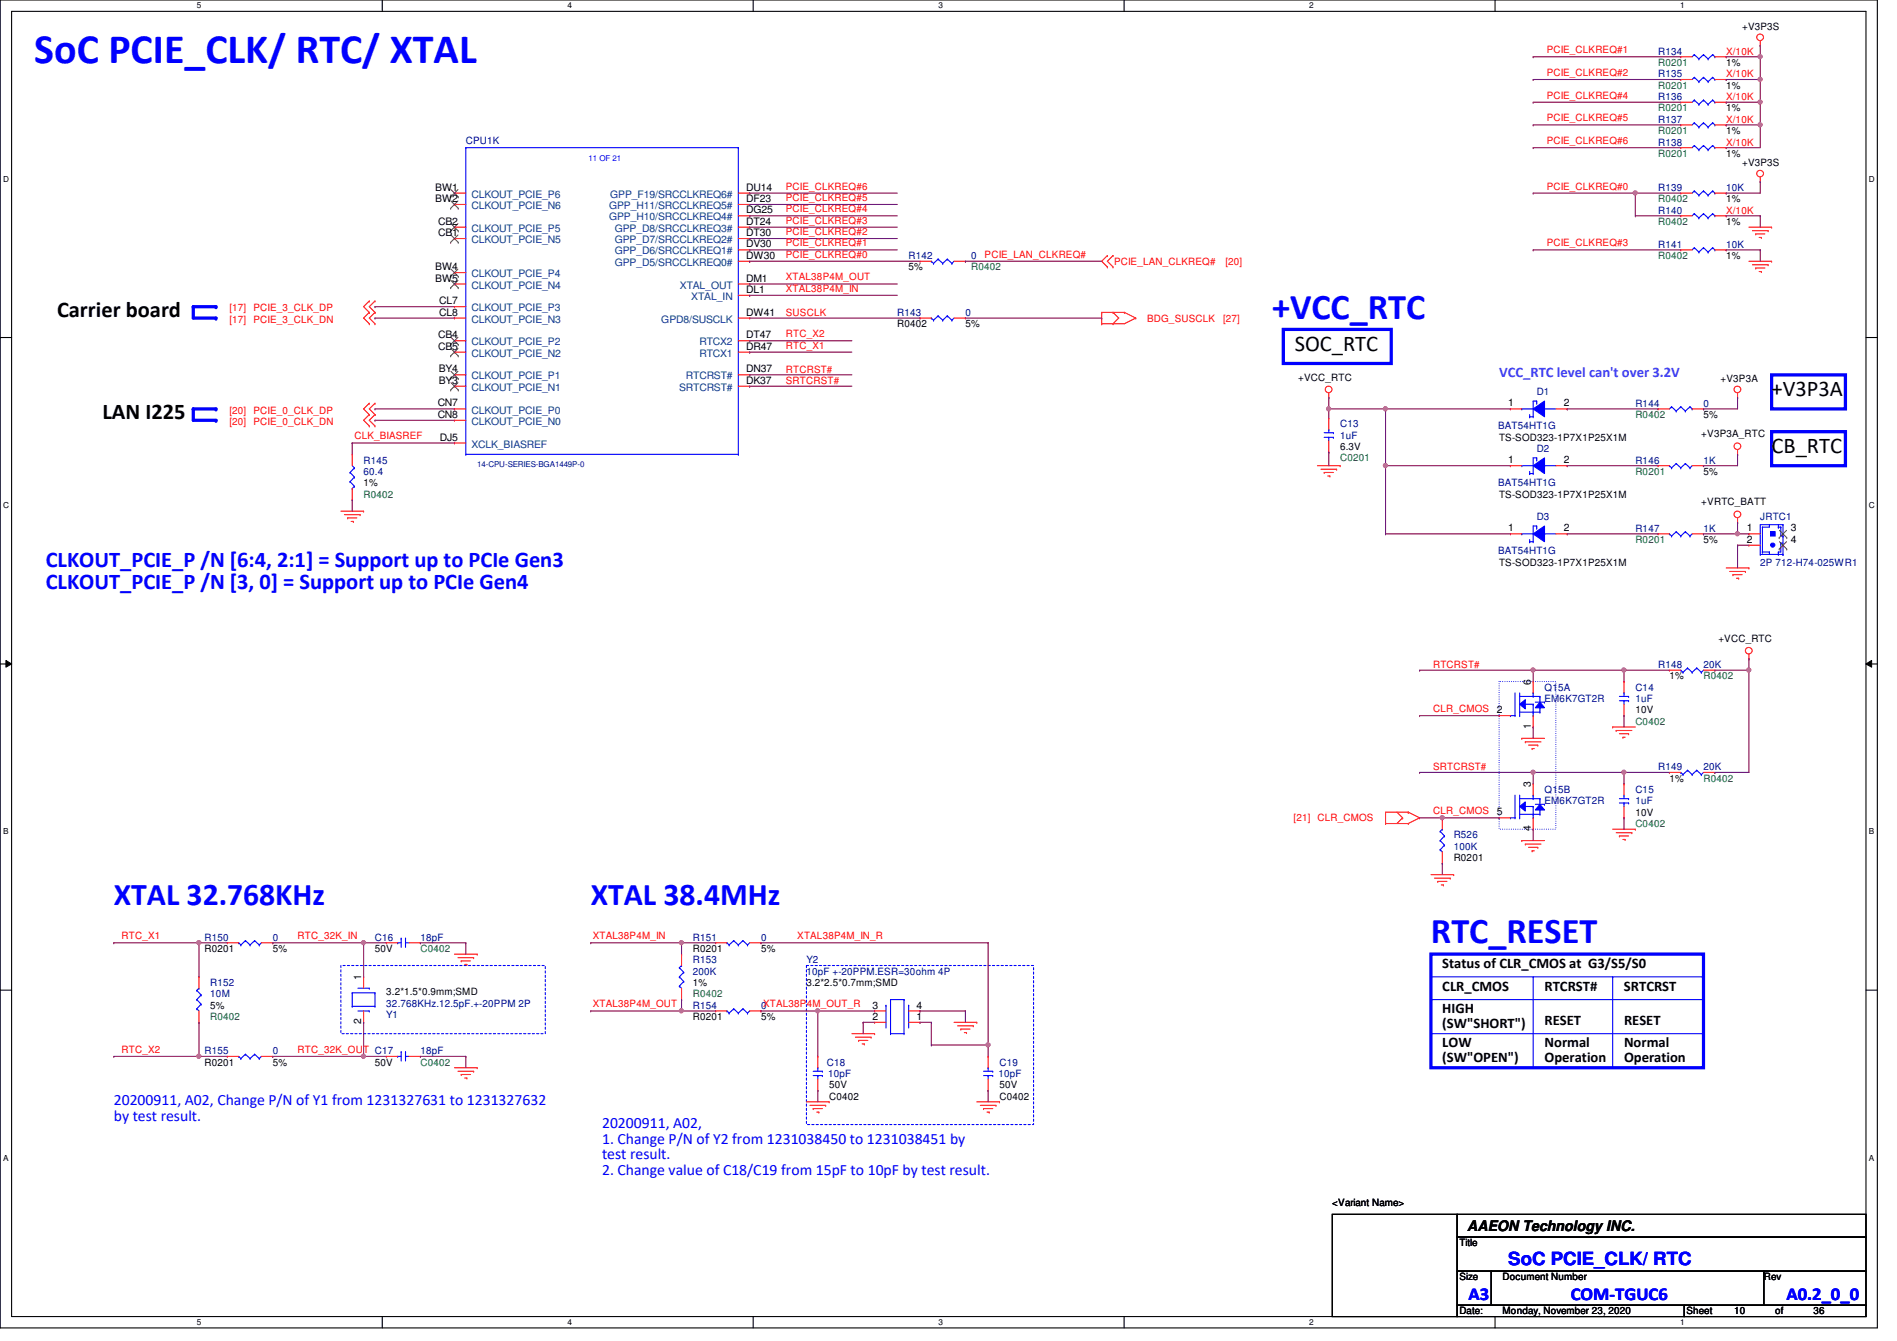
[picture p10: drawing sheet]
<svg xmlns="http://www.w3.org/2000/svg" width="297mm" height="210mm" viewBox="0 0 297 210" stroke-linecap="round" stroke-linejoin="round" font-family="sans-serif">
<defs><g id="words">
<text font-size="6.6" fill="#00f" x="5.4" y="9.8">SoC PCIE_CLK/ RTC/ XTAL</text>
<g font-size="5.7" fill="#00f">
<text x="199.2" y="49.9">+VCC_RTC</text>
<text x="224.1" y="147.7">RTC_RESET</text>
</g>
<g font-size="5" fill="#00f">
<text x="17.8" y="141.6">XTAL 32.768KHz</text>
<text x="92.5" y="141.6">XTAL 38.4MHz</text>
</g>
<g font-size="3.5">
<text x="8.9" y="49.6">Carrier board</text>
<text x="202.7" y="54.9">SOC_RTC</text>
<text x="16" y="65.6">LAN I225</text>
<text x="277.4" y="62">+V3P3A</text>
<text x="277.4" y="70.9">CB_RTC</text>
</g>
<g font-size="3.5" fill="#00f">
<text x="7.2" y="88.7">CLKOUT_PCIE_P /N [6:4, 2:1] = Support up to PCIe Gen3</text>
<text x="7.2" y="92.2">CLKOUT_PCIE_P /N [3, 0] = Support up to PCIe Gen4</text>
</g>
<g font-size="2.8" fill="#00f">
<text x="230" y="203.5">A3</text>
<text x="236.2" y="198">SoC PCIE_CLK/ RTC</text>
<text x="246" y="203.5">COM-TGUC6</text>
<text x="279.7" y="203.5">A0.2_0_0</text>
</g>
<g font-size="2.5" fill="#00f">
<text x="17.8" y="173">20200911, A02, Change P/N of Y1 from 1231327631 to 1231327632</text>
<text x="17.8" y="175.5">by test result.</text>
<text x="94.3" y="176.6">20200911, A02,</text>
<text x="94.3" y="179">1. Change P/N of Y2 from 1231038450 to 1231038451 by</text>
<text x="94.3" y="181.5">test result.</text>
<text x="94.3" y="183.9">2. Change value of C18/C19 from 15pF to 10pF by test result.</text>
</g>
<text font-size="2.3" fill="#8000ff" x="234.7" y="59.1">VCC_RTC level can't over 3.2V</text>
<g font-size="2.3">
<text x="225.8" y="155.1">CLR_CMOS</text>
<text x="225.8" y="151.5">Status of CLR_CMOS at G3/S5/S0</text>
<text x="241.8" y="155.1">RTCRST#</text>
<text x="254.3" y="155.1">SRTCRST</text>
<text x="225.8" y="158.6">HIGH</text>
<text x="225.8" y="160.9">(SW&quot;SHORT&quot;)</text>
<text x="241.8" y="160.4">RESET</text>
<text x="254.3" y="160.4">RESET</text>
<text x="225.8" y="164">LOW</text>
<text x="225.8" y="166.2">(SW&quot;OPEN&quot;)</text>
<text x="241.8" y="164">Normal</text>
<text x="241.8" y="166.2">Operation</text>
<text x="254.3" y="164">Normal</text>
<text x="254.3" y="166.2">Operation</text>
<text x="229.7" y="192.7">AAEON Technology INC.</text>
</g>
<g font-size="1.6">
<text x="272.8" y="4.7">+V3P3S</text>
<text x="270.3" y="10.3">1%</text>
<text x="270.3" y="13.9">1%</text>
<text x="270.3" y="17.4">1%</text>
<text x="270.3" y="21">1%</text>
<text x="68.2" y="29.8">BW1</text>
<text x="116.8" y="29.8">DU14</text>
<text x="270.3" y="24.6">1%</text>
<text x="272.8" y="26">+V3P3S</text>
<text x="68.2" y="31.6">BW2</text>
<text x="68.6" y="35.2">CB2</text>
<text x="116.8" y="35.2">DT24</text>
<text x="116.8" y="31.6">DF23</text>
<text x="116.8" y="33.4">DG25</text>
<text x="270.3" y="35.2">1%</text>
<text x="270.3" y="31.7">1%</text>
<text x="68.6" y="37">CB1</text>
<text x="116.8" y="37">DT30</text>
<text x="116.8" y="40.5">DW30</text>
<text x="116.8" y="38.7">DV30</text>
<text x="270.3" y="40.6">1%</text>
<text x="68.2" y="42.3">BW4</text>
<text x="68.2" y="44.1">BW5</text>
<text x="68.8" y="47.6">CL7</text>
<text x="116.8" y="44.1">DM1</text>
<text x="116.8" y="45.8">DL1</text>
<text x="142.3" y="42.3">5%</text>
<text x="68.6" y="53">CB4</text>
<text x="68.8" y="49.4">CL8</text>
<text x="116.8" y="53">DT47</text>
<text x="116.8" y="49.4">DW41</text>
<text x="140.5" y="51.2">R0402</text>
<text x="151.2" y="51.2">5%</text>
<text x="68.6" y="54.7">CB5</text>
<text x="68.7" y="58.3">BY4</text>
<text x="116.8" y="54.7">DR47</text>
<text x="116.8" y="58.3">DN37</text>
<text x="203.3" y="59.6">+VCC_RTC</text>
<text x="269.4" y="59.8">+V3P3A</text>
<text x="68.5" y="63.6">CN7</text>
<text x="68.5" y="65.4">CN8</text>
<text x="68.7" y="60.1">BY3</text>
<text x="116.8" y="60.1">DK37</text>
<text x="236.2" y="63.6">1</text>
<text x="244.9" y="63.6">2</text>
<text x="266.7" y="65.4">5%</text>
<text x="68.9" y="69">DJ5</text>
<text x="209.8" y="70.4">6.3V</text>
<text x="234.7" y="69">TS-SOD323-1P7X1P25X1M</text>
<text x="266.4" y="68.5">+V3P3A_RTC</text>
<text x="56.9" y="76.1">1%</text>
<text x="234.7" y="77.9">TS-SOD323-1P7X1P25X1M</text>
<text x="236.2" y="72.5">1</text>
<text x="244.9" y="72.5">2</text>
<text x="266.7" y="74.3">5%</text>
<text x="236.2" y="83.2">1</text>
<text x="244.9" y="83.2">2</text>
<text x="266.4" y="79.1">+VRTC_BATT</text>
<text x="273.5" y="83.2">1</text>
<text x="280.4" y="83.2">3</text>
<text x="234.7" y="88.6">TS-SOD323-1P7X1P25X1M</text>
<text x="266.7" y="85">5%</text>
<text x="273.5" y="85">2</text>
<text x="280.4" y="85">4</text>
<text x="269.1" y="100.5">+VCC_RTC</text>
<text x="239.7" y="107.2" transform="rotate(-90 239.7 107.2)">6</text>
<text x="261.4" y="106.3">1%</text>
<text x="234.4" y="111.6">2</text>
<text x="256.1" y="111.7">10V</text>
<text x="239.7" y="114.1" transform="rotate(-90 239.7 114.1)">1</text>
<text x="239.7" y="123.2" transform="rotate(-90 239.7 123.2)">3</text>
<text x="261.4" y="122.3">1%</text>
<text x="234.4" y="127.6">5</text>
<text x="239.7" y="130.1" transform="rotate(-90 239.7 130.1)">4</text>
<text x="256.1" y="127.7">10V</text>
<text x="227.6" y="134.8">R0201</text>
<text x="32" y="149">R0201</text>
<text x="42.7" y="149">5%</text>
<text x="58.7" y="149">50V</text>
<text x="108.5" y="149">R0201</text>
<text x="119.2" y="149">5%</text>
<text x="56.6" y="153.5" transform="rotate(-90 56.6 153.5)">1</text>
<text x="60.5" y="155.8">3.2*1.5*0.9mm;SMD</text>
<text x="108.5" y="154.3">1%</text>
<text x="126.3" y="154.3">3.2*2.5*0.7mm;SMD</text>
<text x="32.9" y="157.9">5%</text>
<text x="56.6" y="160.4" transform="rotate(-90 56.6 160.4)">2</text>
<text x="108.5" y="159.7">R0201</text>
<text x="119.2" y="159.7">5%</text>
<text x="136.6" y="157.9">3</text>
<text x="136.6" y="159.6">2</text>
<text x="143.5" y="159.6">1</text>
<text x="143.5" y="157.9">4</text>
<text x="32" y="166.8">R0201</text>
<text x="42.7" y="166.8">5%</text>
<text x="58.7" y="166.8">50V</text>
<text x="129.8" y="172.1">C0402</text>
<text x="129.8" y="170.3">50V</text>
<text x="156.5" y="172.1">C0402</text>
<text x="156.5" y="170.3">50V</text>
<text x="208.6" y="188.8">&lt;Variant Name&gt;</text>
<text x="228.5" y="195.1">Title</text>
<text x="228.5" y="200.4">Size</text>
<text x="235.3" y="200.4">Document Number</text>
<text x="276.2" y="200.4">Rev</text>
<text x="228.5" y="205.7">Date:</text>
<text x="235.3" y="205.7">Monday, November 23, 2020</text>
<text x="264.1" y="205.7">Sheet</text>
<text x="271.5" y="205.7">10</text>
<text x="278" y="205.7">of</text>
<text x="284" y="205.7">36</text>
</g>
<g font-size="1.6" fill="#f00">
<text x="242.2" y="11.9">PCIE_CLKREQ#2</text>
<text x="242.2" y="8.3">PCIE_CLKREQ#1</text>
<text x="270.3" y="8.6">X/10K</text>
<text x="242.2" y="15.5">PCIE_CLKREQ#4</text>
<text x="270.3" y="12.1">X/10K</text>
<text x="270.3" y="15.7">X/10K</text>
<text x="242.2" y="19">PCIE_CLKREQ#5</text>
<text x="242.2" y="22.6">PCIE_CLKREQ#6</text>
<text x="270.3" y="22.8">X/10K</text>
<text x="270.3" y="19.2">X/10K</text>
<text x="123.1" y="29.7">PCIE_CLKREQ#6</text>
<text x="242.2" y="29.7">PCIE_CLKREQ#0</text>
<text x="123.1" y="35">PCIE_CLKREQ#3</text>
<text x="123.1" y="33.2">PCIE_CLKREQ#4</text>
<text x="123.1" y="31.5">PCIE_CLKREQ#5</text>
<text x="270.3" y="33.4">X/10K</text>
<text x="123.1" y="40.3">PCIE_CLKREQ#0</text>
<text x="123.1" y="36.8">PCIE_CLKREQ#2</text>
<text x="123.1" y="38.6">PCIE_CLKREQ#1</text>
<text x="154.2" y="40.3">PCIE_LAN_CLKREQ#</text>
<text x="174.5" y="41.4">PCIE_LAN_CLKREQ#</text>
<text x="191.9" y="41.4">[20]</text>
<text x="242.2" y="38.6">PCIE_CLKREQ#3</text>
<text x="123.1" y="43.9">XTAL38P4M_OUT</text>
<text x="123.1" y="45.7">XTAL38P4M_IN</text>
<text x="35.9" y="50.5">[17]</text>
<text x="35.9" y="48.7">[17]</text>
<text x="39.7" y="50.5">PCIE_3_CLK_DN</text>
<text x="39.7" y="48.7">PCIE_3_CLK_DP</text>
<text x="123.1" y="49.4">SUSCLK</text>
<text x="123.1" y="52.8">RTC_X2</text>
<text x="179.6" y="50.3">BDG_SUSCLK</text>
<text x="191.5" y="50.3">[27]</text>
<text x="123.1" y="58.3">RTCRST#</text>
<text x="123.1" y="54.6">RTC_X1</text>
<text x="35.9" y="64.7">[20]</text>
<text x="39.7" y="64.7">PCIE_0_CLK_DP</text>
<text x="123.1" y="60.1">SRTCRST#</text>
<text x="35.9" y="66.5">[20]</text>
<text x="39.7" y="66.5">PCIE_0_CLK_DN</text>
<text x="55.5" y="68.8">CLK_BIASREF</text>
<text x="224.4" y="104.6">RTCRST#</text>
<text x="224.4" y="111.5">CLR_CMOS</text>
<text x="224.4" y="120.6">SRTCRST#</text>
<text x="202.6" y="128.6">[21]</text>
<text x="206.3" y="128.6">CLR_CMOS</text>
<text x="224.4" y="127.5">CLR_CMOS</text>
<text x="19" y="147">RTC_X1</text>
<text x="46.6" y="147">RTC_32K_IN</text>
<text x="92.8" y="147">XTAL38P4M_IN</text>
<text x="124.8" y="147">XTAL38P4M_IN_R</text>
<text x="92.8" y="157.7">XTAL38P4M_OUT</text>
<text x="19" y="164.8">RTC_X2</text>
<text x="46.6" y="164.8">RTC_32K_OUT C17</text>
</g>
<g font-size="1.6" fill="#000080">
<text x="259.6" y="8.6">R134</text>
<text x="259.6" y="12.1">R135</text>
<text x="259.6" y="15.7">R136</text>
<text x="72.9" y="22.6">CPU1K</text>
<text x="259.6" y="22.8">R138</text>
<text x="259.6" y="19.2">R137</text>
<text x="259.6" y="29.9">R139</text>
<text x="270.3" y="29.9">10K</text>
<text x="259.6" y="33.4">R140</text>
<text x="142.3" y="40.6">R142</text>
<text x="152.1" y="40.6">0</text>
<text x="259.6" y="38.8">R141</text>
<text x="270.3" y="38.8">10K</text>
<text x="140.5" y="49.4">R143</text>
<text x="151.2" y="49.4">0</text>
<text x="240.6" y="61.9">D1</text>
<text x="256.1" y="63.7">R144</text>
<text x="266.7" y="63.7">0</text>
<text x="209.8" y="66.9">C13</text>
<text x="209.8" y="68.7">1uF</text>
<text x="234.6" y="67.2">BAT54HT1G</text>
<text x="240.6" y="70.8">D2</text>
<text x="56.9" y="72.6">R145</text>
<text x="56.9" y="74.3">60.4</text>
<text x="234.6" y="76.1">BAT54HT1G</text>
<text x="256.1" y="72.6">R146</text>
<text x="266.7" y="72.6">1K</text>
<text x="240.6" y="81.4">D3</text>
<text x="256.1" y="83.2">R147</text>
<text x="266.7" y="83.2">1K</text>
<text x="275.6" y="81.4">JRTC1</text>
<text x="234.6" y="86.8">BAT54HT1G</text>
<text x="275.6" y="88.6">2P 712-H74-025WR1</text>
<text x="259.6" y="104.6">R148</text>
<text x="266.7" y="104.6">20K</text>
<text x="241.8" y="108.1">Q15A</text>
<text x="241.8" y="109.9">EM6K7GT2R</text>
<text x="256.1" y="108.1">C14</text>
<text x="256.1" y="109.9">1uF</text>
<text x="241.8" y="124.1">Q15B</text>
<text x="241.8" y="125.9">EM6K7GT2R</text>
<text x="256.1" y="124.1">C15</text>
<text x="256.1" y="125.9">1uF</text>
<text x="259.6" y="120.6">R149</text>
<text x="266.7" y="120.6">20K</text>
<text x="227.6" y="131.2">R526</text>
<text x="227.6" y="133">100K</text>
<text x="32" y="147.2">R150</text>
<text x="42.7" y="147.2">0</text>
<text x="58.7" y="147.2">C16</text>
<text x="65.8" y="147.2">18pF</text>
<text x="108.5" y="147.2">R151</text>
<text x="119.2" y="147.2">0</text>
<text x="32.9" y="154.3">R152</text>
<text x="108.5" y="150.8">R153</text>
<text x="108.5" y="152.6">200K</text>
<text x="126.3" y="150.8">Y2</text>
<text x="126.3" y="152.6">10pF +-20PPM.ESR=30ohm 4P</text>
<text x="32.9" y="156.1">10M</text>
<text x="60.5" y="159.3">Y1</text>
<text x="60.5" y="157.6">32.768KHz.12.5pF.+-20PPM 2P</text>
<text x="108.5" y="157.9">R154</text>
<text x="119.2" y="157.9">0XTAL38P4M_OUT_R</text>
<text x="32" y="165">R155</text>
<text x="42.7" y="165">0</text>
<text x="65.8" y="165">18pF</text>
<text x="129.5" y="166.8">C18</text>
<text x="156.5" y="166.8">C19</text>
<text x="129.7" y="168.6">10pF</text>
<text x="156.3" y="168.6">10pF</text>
</g>
<g font-size="1.6" fill="#008000">
<text x="259.6" y="10.3">R0201</text>
<text x="259.6" y="13.9">R0201</text>
<text x="259.6" y="17.4">R0201</text>
<text x="259.6" y="21">R0201</text>
<text x="259.6" y="24.6">R0201</text>
<text x="259.6" y="35.2">R0402</text>
<text x="259.6" y="31.7">R0402</text>
<text x="259.6" y="40.6">R0402</text>
<text x="152.1" y="42.3">R0402</text>
<text x="256.1" y="65.4">R0402</text>
<text x="56.9" y="77.9">R0402</text>
<text x="209.8" y="72.2">C0201</text>
<text x="256.1" y="74.3">R0201</text>
<text x="256.1" y="85">R0201</text>
<text x="266.7" y="106.3">R0402</text>
<text x="256.1" y="113.5">C0402</text>
<text x="266.7" y="122.3">R0402</text>
<text x="256.1" y="129.5">C0402</text>
<text x="65.8" y="149">C0402</text>
<text x="32.9" y="159.7">R0402</text>
<text x="108.5" y="156.1">R0402</text>
<text x="65.8" y="166.8">C0402</text>
</g>
<g font-size="1.6" fill="#004080">
<text x="73.8" y="30.9">CLKOUT_PCIE_P6</text>
<text x="73.8" y="32.7">CLKOUT_PCIE_N6</text>
<text x="95.4" y="32.7">GPP_H11/SRCCLKREQ5#</text>
<text x="95.4" y="34.5">GPP_H10/SRCCLKREQ4#</text>
<text x="95.5" y="30.9">GPP_F19/SRCCLKREQ6#</text>
<text x="73.8" y="36.3">CLKOUT_PCIE_P5</text>
<text x="73.8" y="38.1">CLKOUT_PCIE_N5</text>
<text x="96.3" y="38.1">GPP_D7/SRCCLKREQ2#</text>
<text x="96.3" y="36.3">GPP_D8/SRCCLKREQ3#</text>
<text x="96.3" y="41.6">GPP_D5/SRCCLKREQ0#</text>
<text x="96.3" y="39.8">GPP_D6/SRCCLKREQ1#</text>
<text x="73.8" y="43.4">CLKOUT_PCIE_P4</text>
<text x="73.8" y="45.2">CLKOUT_PCIE_N4</text>
<text x="106.5" y="45.2">XTAL_OUT</text>
<text x="108.2" y="46.9">XTAL_IN</text>
<text x="73.8" y="48.7">CLKOUT_PCIE_P3</text>
<text x="73.8" y="50.5">CLKOUT_PCIE_N3</text>
<text x="103.5" y="50.5">GPD8/SUSCLK</text>
<text x="73.8" y="59.4">CLKOUT_PCIE_P1</text>
<text x="73.8" y="54.1">CLKOUT_PCIE_P2</text>
<text x="73.8" y="55.8">CLKOUT_PCIE_N2</text>
<text x="107.4" y="59.4">RTCRST#</text>
<text x="109.5" y="54.1">RTCX2</text>
<text x="109.5" y="55.8">RTCX1</text>
<text x="73.8" y="64.7">CLKOUT_PCIE_P0</text>
<text x="73.8" y="61.2">CLKOUT_PCIE_N1</text>
<text x="106.3" y="61.2">SRTCRST#</text>
<text x="73.8" y="70.1">XCLK_BIASREF</text>
<text x="73.8" y="66.5">CLKOUT_PCIE_N0</text>
</g>
<g font-size="1.3">
<text x="30.8" y="1.3">5</text>
<text x="88.9" y="1.3">4</text>
<text x="146.9" y="1.3">3</text>
<text x="205" y="1.3">2</text>
<text x="263.1" y="1.3">1</text>
<text x=".5" y="28.4">D</text>
<text x="292.6" y="28.4">D</text>
<text x=".5" y="79.5">C</text>
<text x="292.6" y="79.5">C</text>
<text x=".5" y="130.6">B</text>
<text x="292.6" y="130.6">B</text>
<text x=".5" y="181.7">A</text>
<text x="292.6" y="181.7">A</text>
<text x="30.8" y="207.4">5</text>
<text x="88.9" y="207.4">4</text>
<text x="146.9" y="207.4">3</text>
<text x="205" y="207.4">2</text>
<text x="263.1" y="207.4">1</text>
</g>
<text font-size="1.3" fill="#00f" x="92.2" y="25.1">11 OF 21</text>
<text font-size="1.3" fill="#000080" x="74.7" y="73.2">14-CPU-SERIES-BGA1449P-0</text>
</g></defs>
<path d="M0 0h294v207.9h-294zM1.8 1.8h290.4v204.3h-290.4z" fill="none" stroke="#000" stroke-width=".17"/>
<g fill="#fff">
<path d="M30.8 .2h.7v1.4h-.7z"/>
<path d="M30.8 206.2h.7v1.4h-.7z"/>
</g>
<path d="M59.9 0v1.8M59.9 206.1v1.8" fill="none" stroke="#000" stroke-width=".17"/>
<g fill="#fff">
<path d="M88.9 .2h.6v1.4h-.6z"/>
<path d="M88.9 206.2h.6v1.4h-.6z"/>
</g>
<path d="M117.9 0v1.8M117.9 206.1v1.8" fill="none" stroke="#000" stroke-width=".17"/>
<g fill="#fff">
<path d="M146.9 .2h.7v1.4h-.7z"/>
<path d="M146.9 206.2h.7v1.4h-.7z"/>
</g>
<path d="M176 0v1.8M176 206.1v1.8" fill="none" stroke="#000" stroke-width=".17"/>
<g fill="#fff">
<path d="M205 .2h.7v1.4h-.7z"/>
<path d="M205 206.2h.7v1.4h-.7z"/>
</g>
<path d="M234.1 0v1.8M234.1 206.1v1.8" fill="none" stroke="#000" stroke-width=".17"/>
<g fill="#fff">
<path d="M263.1 .2h.7v1.4h-.7z"/>
<path d="M263.1 206.2h.7v1.4h-.7z"/>
<path d="M.5 27.3h.9v1.4h-.9z"/>
<path d="M292.6 27.3h.9v1.4h-.9z"/>
<path d="M.5 78.4h.9v1.4h-.9z"/>
<path d="M292.6 78.4h.9v1.4h-.9z"/>
</g>
<path d="M0 52.8h1.8M292.2 52.8h1.8" fill="none" stroke="#000" stroke-width=".17"/>
<g fill="#fff">
<path d="M.5 129.5h.8v1.4h-.8z"/>
<path d="M292.6 129.5h.9v1.4h-.9z"/>
</g>
<path d="M0 103.9h1.8M292.2 103.9h1.8" fill="none" stroke="#000" stroke-width=".17"/>
<path d="M.9 103.4l.9 .5-.9 .5zM292.2 103.9l.9-.5v1z" fill="#000"/>
<path d="M.9 103.4l.9 .5-.9 .5zM292.2 103.9l.9-.5v1z" fill="none" stroke="#000" stroke-width=".16"/>
<g fill="#fff">
<path d="M.5 180.5h.8v1.4h-.8z"/>
<path d="M292.6 180.5h.9v1.4h-.9z"/>
</g>
<path d="M0 155h1.8M292.2 155h1.8" fill="none" stroke="#000" stroke-width=".17"/>
<path d="M201 51.6h16.8v5.3h-16.8zM30.3 64h3.5M277.4 67.6h11.6v5.3h-11.6z" fill="none" stroke="#00f" stroke-width=".51"/>
<circle cx="33.8" cy="64" r=".25" fill="#00f"/>
<path d="M30.3 64v1.8" fill="none" stroke="#00f" stroke-width=".51"/>
<circle cx="30.3" cy="64" r=".25" fill="#00f"/>
<path d="M30.3 65.8h3.5" fill="none" stroke="#00f" stroke-width=".51"/>
<circle cx="33.8" cy="65.8" r=".25" fill="#00f"/>
<path d="M30.3 48h3.5M277.4 58.7h11.6v5.3h-11.6z" fill="none" stroke="#00f" stroke-width=".51"/>
<circle cx="33.8" cy="48" r=".25" fill="#00f"/>
<path d="M30.3 49.8h3.5" fill="none" stroke="#00f" stroke-width=".51"/>
<circle cx="33.8" cy="49.8" r=".25" fill="#00f"/>
<path d="M30.3 48v1.8" fill="none" stroke="#00f" stroke-width=".51"/>
<circle cx="30.3" cy="48" r=".25" fill="#00f"/>
<path d="M234.7 106.7h8.9v23.1h-8.9z" fill="none" stroke="#00f" stroke-width=".17" stroke-dasharray="0 .3"/>
<path d="M224.1 149.4h42.6v17.7h-42.6z" fill="none" stroke="#00f" stroke-width=".51"/>
<g fill="none" stroke="#00f" stroke-width=".17">
<path d="M238.3 83.6h.1M238.3 83.6h1.8M239.5 84.8h.1M239.5 84.8h.6M240.1 84.8h.1M240.6 82.3h.1M240.6 82.3h-.5v2.5M241.8 83.6h.1M241.8 83.6h1.8M224.1 156.5h42.6M224.1 152.9h42.6M240.1 152.9h.1"/>
<path d="M240.1 152.9v14.2M252.5 152.9h.1M252.5 152.9v14.2M266.7 156.5h.1M266.7 152.9h.1M224.1 161.8h42.6M266.7 161.8h.1"/>
</g>
<path d="M53.4 151.1h32v10.7h-32zM126.3 151.1h35.5v24.9h-35.5z" fill="none" stroke="#00f" stroke-width=".17" stroke-dasharray=".3 .3"/>
<g fill="none" stroke="#f00" stroke-width=".17">
<path d="M275.6 7.1h.1M275.6 6.4v.7M273.9 35.6h3.5M274.4 36.1h2.5M274.9 36.6h.1M274.9 36.6h1.4M275.5 37.2h.3M275.6 28.4h.1M275.6 27.7v.7M275.8 37.2h.1M276.9 36.1h.1M277.4 35.6h.1"/>
<path d="M57.8 48.9h.1M57.8 50.7h.1M57.8 47.1h.1M57.8 48.9l-.9 .9 .9 .9M57.8 47.1l-.9 .9 .9 .9M58.7 48.9h.1M58.7 50.7h.1M58.7 47.1h.1M58.7 48.9l-.9 .9 .9 .9M58.7 47.1l-.9 .9 .9 .9M172.5 50.7h.1M172.5 48.9h.1"/>
<path d="M172.5 48.9h3.6M172.5 48.9v1.8M173.4 40h.1M173.4 41.8h.1M173.4 40l-.9 .9 .9 .9M174.3 41.8h.1M174.3 40h.1M174.3 50.7h.1M174.3 48.9h.1M174.3 40l-.9 .9 .9 .9M174.3 48.9l.9 .9-.9 .9M176.1 48.9h.1"/>
<path d="M176.1 48.9l1.7 .9M177.8 49.8h.1M177.8 49.8l-1.7 .9h-3.6M273.9 40.9h3.5M274.4 41.4h2.5M274.9 42h.1M274.9 42h1.4M275.5 42.5h.3M275.8 42.5h.1M276.9 41.4h.1M277.4 40.9h.1M57.8 64.9h.1"/>
<path d="M57.8 66.7h.1M57.8 63.1h.1M57.8 64.9l-.9 .9 .9 .9M57.8 63.1l-.9 .9 .9 .9M58.7 64.9h.1M58.7 66.7h.1M58.7 63.1h.1M58.7 64.9l-.9 .9 .9 .9M58.7 63.1l-.9 .9 .9 .9M206.3 72.9h3.5M206.8 73.4h2.5M207.3 74h.1"/>
<path d="M207.3 74h1.5M207.9 74.5h.3M208.1 62.2h.1M208.1 61.5v.7M208.2 74.5h.1M209.3 73.4h.1M209.8 72.9h.1M272.1 71.1h.1M272.1 62.2h.1M272.1 61.5v.7M272.1 70.4v.7M53.4 80h3.5"/>
<path d="M53.9 80.6h2.5M54.4 81.1h.1M54.4 81.1h1.5M55 81.6h.3M55.3 81.6h.1M56.4 80.6h.1M56.9 80h.1M270.3 88.9h3.6M270.8 89.5h2.5M271.4 90h.1M271.4 90h1.4M271.9 90.5h.3"/>
<path d="M272.1 81.8h.1M272.1 81.1v.7M272.2 90.5h.1M273.3 89.5h.1M273.9 88.9h.1M238.3 115.6h.1M238.3 115.6h3.5M238.8 116.1h.1M238.8 116.1h2.5M239.3 116.6h1.5M239.9 117.2h.1M239.9 117.2h.3"/>
<path d="M240.8 116.6h.1M252.5 113.8h.1M252.5 113.8h3.6M253.1 114.3h.1M253.1 114.3h2.4M253.6 114.9h1.4M254.1 115.4h.1M254.1 115.4h.4M255 114.9h.1M273.9 103.1h.1M273.9 102.4v.7M217 128.9h.1"/>
<path d="M217 128.9h3.5M218.7 127.1l.9 .9M219.6 128h.1M219.6 128l-.9 .9M220.5 127.1h.1M220.5 128.9h.1M220.5 127.1h-3.5v1.8M220.5 127.1l1.8 .9M222.3 128h.1M222.3 128l-1.8 .9M224.1 136.9h3.5M224.6 137.5h2.5"/>
<path d="M225.1 138h.1M225.1 138h1.5M225.7 138.5h.3M226 138.5h.1M227.1 137.5h.1M227.6 136.9h.1M238.3 131.6h.1M238.3 131.6h3.5M238.8 132.1h.1M238.8 132.1h2.5M239.3 132.6h1.5M239.9 133.2h.1"/>
<path d="M239.9 133.2h.3M240.8 132.6h.1M252.5 129.8h3.6M253.1 130.3h2.4M253.6 130.9h.1M253.6 130.9h1.4M254.1 131.4h.4M254.5 131.4h.1M255.5 130.3h.1M256.1 129.8h.1M71.2 149.4h3.5M71.7 149.9h2.5"/>
<path d="M72.2 150.4h.1M72.2 150.4h1.5M72.8 151h.3M73.1 151h.1M74.2 149.9h.1M74.7 149.4h.1M71.2 167.1h3.5M71.7 167.7h2.5M72.2 168.2h.1M72.2 168.2h1.5M72.8 168.7h.3M73.1 168.7h.1"/>
<path d="M74.2 167.7h.1M74.7 167.1h.1M126.3 172.5h3.5M126.8 173h2.5M127.3 173.5h.1M127.3 173.5h1.5M127.9 174.1h.3M128.2 174.1h.1M129.3 173h.1M129.8 172.5h.1M133.4 161.8h3.5M133.9 162.3h2.5"/>
<path d="M134.4 162.9h.1M134.4 162.9h1.5M135 163.4h.3M135.3 163.4h.1M136.4 162.3h.1M136.9 161.8h.1M149.4 160h3.5M149.9 160.6h2.5M150.4 161.1h.1M150.4 161.1h1.5M151 161.6h.3M151.3 161.6h.1"/>
<path d="M152.4 160.6h.1M152.9 160h.1M152.9 172.5h3.6M153.5 173h2.5M154 173.5h.1M154 173.5h1.4M154.6 174.1h.3M154.9 174.1h.1M156 173h.1M156.5 172.5h.1"/>
<circle cx="275.6" cy="5.8" r=".52"/>
<circle cx="275.6" cy="27.2" r=".52"/>
<circle cx="208" cy="61" r=".52"/>
<circle cx="272.1" cy="69.8" r=".52"/>
<circle cx="272.1" cy="61" r=".52"/>
<circle cx="272.1" cy="80.5" r=".52"/>
<circle cx="273.8" cy="101.8" r=".52"/>
</g>
<path d="M208.6 190.1h19.6v16h-19.6zM228.2 190.1h64v3.5h-64zM228.2 193.6h64v5.4h-64zM228.2 199h5.3v5.3h-5.3zM233.5 199h42.7v5.3h-42.7zM276.2 199h16v5.3h-16zM228.2 204.3h35.5v1.8h-35.5zM263.7 204.3h28.5v1.8h-28.5z" fill="none" stroke="#000" stroke-width=".17"/>
<path d="M240.1 83.6l1.7-1.3v2.5z" fill-rule="evenodd" fill="#00f"/>
<g fill="none" stroke="#00f" stroke-width=".17">
<path d="M265.3 22.8h.1M265.3 22.8l-.3 .3M265.3 22.8l.7 .7M266 23.5h.1M266.7 22.8h.1M266.7 22.8l-.7 .7M266.7 22.8l.8 .7M267.5 23.5h.1M268.2 22.8h.1M268.2 22.8l-.7 .7M268.2 22.8l.3 .3M268.5 23.1h.1"/>
<path d="M239.5 84.8h.1M239.5 84.5v.3M240.1 83.6l1.7-1.3v2.5zM240.6 82.7h.1M240.6 82.3v.4M236.5 128h.1M236.5 128h.7M237.2 128h.1M237.2 124.5v3.5M238 128h.1M238 124.5v3.5M55.2 157.5h.1"/>
<path d="M55.2 155.4h.1M55.2 155.4h3.5M55.2 157.5h3.5M55.2 155.4v2.1M56 154.7h1.8M56 158.2h1.8M57.8 154.7h.1M57.8 158.2h.1M58.7 155.4h.1M58.7 157.5h.1M58.7 155.4v2.1M37.4 165.4h.1"/>
<path d="M37.4 165.4l.3 .3M37.7 165.7h.1M38.4 165h.1M38.4 165l-.7 .7M38.4 165l.8 .7M39.2 165.7h.1M39.9 165h.1M39.9 165l.7 .7M39.9 165l-.7 .7M40.6 165.7h.1M40.9 165.4l-.3 .3"/>
</g>
<g fill="none" stroke="#f00" stroke-width=".17">
<path d="M263.2 23.1h.1M263.2 23.1h1.8M268.5 23.1h1.8M270.3 23.1h.1M236.5 83.6h.1M236.5 83.6h1.8M243.6 83.6h1.8M245.4 83.6h.1M56.9 152.9h.1M56.9 152.9v1.8M56.9 158.2v1.8M35.6 165.4h.1"/>
<path d="M35.6 165.4h1.8M40.9 165.4h1.8M42.7 165.4h.1M56.9 160h.1"/>
</g>
<path d="M238 126.2l.8-.7v1.5z" fill-rule="evenodd" fill="#00f"/>
<path d="M238 126.2l.8-.7v1.5zM238 125h2.1M238 127.5h2.1M238.8 126.2h1.3M240.1 125h.1M240.1 127.5h.1M240.1 126.2h.1M240.1 128h.1M240.1 124.5h.1M240.1 124.5v.5M240.1 126.2v1.8" fill="none" stroke="#00f" stroke-width=".17"/>
<path d="M241.1 125.9l.7 .9h-1.4z" fill-rule="evenodd" fill="#00f"/>
<g fill="none" stroke="#00f" stroke-width=".17">
<path d="M265.3 12.1h.1M265.3 8.6h.1M265.3 15.7h.1M265.3 12.1l-.3 .3M265.3 12.1l.7 .7M265.3 8.6l-.3 .3M265.3 8.6l.7 .6M265.3 15.7l-.3 .3M265.3 15.7l.7 .6M266 12.8h.1M266 9.2h.1M266 16.3h.1"/>
<path d="M266.7 12.1h.1M266.7 8.6h.1M266.7 15.7h.1M266.7 12.1l-.7 .7M266.7 12.1l.8 .7M266.7 8.6l-.7 .6M266.7 8.6l.8 .6M266.7 15.7l-.7 .6M266.7 15.7l.8 .6M267.5 12.8h.1M267.5 9.2h.1M267.5 16.3h.1"/>
<path d="M268.2 12.1h.1M268.2 8.6h.1M268.2 15.7h.1M268.2 12.1l-.7 .7M268.2 12.1l.3 .3M268.2 8.6l-.7 .6M268.2 8.6l.3 .3M268.2 15.7l-.7 .6M268.2 15.7l.3 .3M268.5 12.4h.1M268.5 8.9h.1M268.5 16h.1"/>
<path d="M72.9 23.1h.1M72.9 23.1h42.7M72.9 23.1v48M115.6 23.1h.1M115.6 23.1v48M265.3 33.4h.1M265.3 33.4l-.3 .4M265.3 33.4l.7 .7M266 34.1h.1M266.7 33.4h.1M266.7 33.4l-.7 .7M266.7 33.4l.8 .7"/>
<path d="M267.5 34.1h.1M268.2 33.4h.1M268.2 33.4l-.7 .7M268.2 33.4l.3 .4M268.5 33.8h.1M145.8 40.9h.1M145.8 40.9l.4 .3M146.2 41.2h.1M146.9 40.6h.1M146.9 40.6l-.7 .6M146.9 40.6l.7 .6M147.6 41.2h.1"/>
<path d="M148.3 40.6h.1M148.3 40.6l.8 .6M148.3 40.6l-.7 .6M149.1 41.2h.1M149.4 40.9l-.3 .3M54.8 74h.1M54.8 75.4h.1M54.8 75.4l.7 .7M54.8 74l.7 .7M55.2 76.5h.1M55.2 72.9l.3 .3M55.5 76.1h.1"/>
<path d="M55.5 73.2h.1M55.5 74.7h.1M55.5 76.1l-.3 .4M55.5 73.2l-.7 .8M55.5 74.7l-.7 .7M72.9 71.1h.1M72.9 71.1h42.7M115.6 71.1h.1M207.3 67.7h1.5M207.3 68.5h1.5M208.1 67.2h.1M208.1 68.5h.1"/>
<path d="M208.1 67.2v.5M208.1 68.5v.5M208.8 67.7h.1M208.8 68.5h.1M261.7 63.7h.1M261.7 63.7l-.3 .3M261.7 63.7l.8 .6M262.5 64.3h.1M263.2 63.7h.1M263.2 63.7l-.7 .6M263.2 63.7l.7 .6M263.9 64.3h.1"/>
<path d="M264.6 63.7h.1M264.6 63.7l-.7 .6M264.6 63.7l.4 .3M265 64h.1M261.4 83.6h.1M261.4 83.6l.3 .3M261.7 83.9h.1M262.5 83.2h.1M262.5 83.2l-.8 .7M262.5 83.2l.7 .7M263.2 83.9h.1M263.9 83.2h.1"/>
<path d="M263.9 83.2l.7 .7M263.9 83.2l-.7 .7M264.6 83.9h.1M265 83.6l-.4 .3M275.6 86.8h.1M279.2 82.1h.1M279.2 86.8h.1M279.2 82.1h-3.6v4.7M279.2 82.1v4.7M253.6 109h1.4M253.6 109.7h1.4M254.3 108.5h.1"/>
<path d="M254.3 109.7h.1M254.3 108.5v.5M254.3 109.7v.5M255 109h.1M255 109.7h.1M225.5 130.1h.1M225.5 133h.1M225.5 131.6h.1M225.5 130.1l.7 .8M225.5 133l.3 .3M225.5 131.6l.7 .7M225.8 129.8h.1"/>
<path d="M225.8 129.8l-.3 .3M226.2 132.3h.1M226.2 130.9h.1M226.2 132.3l-.7 .7M226.2 130.9l-.7 .7M240.1 127.5h1M240.1 125h1M240.4 125.9h1.4M241.1 125.9l.7 .9h-1.4zM241.1 127.5h.1M241.1 126.8h.1M241.1 125h.1"/>
<path d="M241.1 125.9h.1M241.1 125v.9M241.1 126.8v.7M241.8 125.9h.1M253.6 125h1.4M253.6 125.7h1.4M254.3 124.5h.1M254.3 125.7h.1M254.3 124.5v.5M254.3 125.7v.5M255 125h.1M255 125.7h.1"/>
<path d="M30.8 155h.1M30.8 157.9h.1M30.8 156.5h.1M30.8 155l.7 .7M30.8 157.9l.4 .3M30.8 156.5l.7 .7M31.2 154.7h.1M31.2 154.7l-.4 .3M31.5 157.2h.1M31.5 155.7h.1M31.5 157.2l-.7 .7M31.5 155.7l-.7 .8"/>
<path d="M37.4 147.6h.1M37.4 147.6l.3 .3M37.7 147.9h.1M38.4 147.2h.1M38.4 147.2l-.7 .7M38.4 147.2l.8 .7M39.2 147.9h.1M39.9 147.2h.1M39.9 147.2l.7 .7M39.9 147.2l-.7 .7M40.6 147.9h.1M40.9 147.6l-.3 .3"/>
<path d="M62.3 147.6h.1M62.3 147.6h.5M62.8 146.9h.1M62.8 146.9v1.4M63.5 146.9h.1M63.5 147.6h.1M63.5 147.6h.5M63.5 146.9v1.4M106.4 151.5h.1M106.4 154.3h.1M106.4 152.9h.1M106.4 151.5l.7 .7"/>
<path d="M106.4 154.3l.3 .4M106.4 152.9l.7 .7M106.7 151.1h.1M106.7 151.1l-.3 .4M107.1 153.6h.1M107.1 152.2h.1M107.1 153.6l-.7 .7M107.1 152.2l-.7 .7M113.8 158.2h.1M113.8 158.2l.4 .4M114.2 158.6h.1M114.9 157.9h.1"/>
<path d="M114.9 157.9l-.7 .7M114.9 157.9l.7 .7M115.6 158.6h.1M116.3 157.9h.1M116.3 157.9l.7 .7M116.3 157.9l-.7 .7M117 158.6h.1M117.4 158.2l-.4 .4M62.3 165.4h.1M62.3 165.4h.5M62.8 164.6h.1M62.8 164.6v1.5"/>
<path d="M63.5 164.6h.1M63.5 165.4h.1M63.5 164.6v1.5M63.5 165.4h.5"/>
</g>
<g fill="none" stroke="#f00" stroke-width=".17">
<path d="M263.2 12.4h.1M263.2 8.9h.1M263.2 16h.1M263.2 12.4h1.8M263.2 8.9h1.8M263.2 16h1.8M268.5 12.4h1.8M268.5 8.9h1.8M268.5 16h1.8M270.3 12.4h.1M270.3 8.9h.1M270.3 16h.1"/>
<path d="M71.2 35.6h.1M71.2 30.2h.1M71.2 37.3h.1M71.2 32h.1M71.2 37.3h1.7M71.2 35.6h1.7M71.2 30.2h1.7M71.2 32h1.7M115.6 33.8h1.8M115.6 37.3h1.8M115.6 35.6h1.8M115.6 39.1h1.8"/>
<path d="M115.6 30.2h1.8M115.6 32h1.8M117.4 37.3h.1M117.4 35.6h.1M117.4 39.1h.1M117.4 30.2h.1M117.4 32h.1M117.4 33.8h.1M263.2 33.8h.1M263.2 33.8h1.8M268.5 33.8h1.8M270.3 33.8h.1"/>
<path d="M71.2 58.7h.1M71.2 53.3h.1M71.2 48h.1M71.2 42.7h.1M71.2 55.1h.1M71.2 49.8h.1M71.2 44.4h.1M71.2 44.4h1.7M71.2 53.3h1.7M71.2 55.1h1.7M71.2 58.7h1.7M71.2 48h1.7"/>
<path d="M71.2 42.7h1.7M71.2 49.8h1.7M115.6 40.9h1.8M115.6 44.4h1.8M115.6 46.2h1.8M115.6 53.3h1.8M115.6 55.1h1.8M115.6 58.7h1.8M115.6 49.8h1.8M117.4 44.4h.1M117.4 46.2h.1M117.4 53.3h.1"/>
<path d="M117.4 55.1h.1M117.4 40.9h.1M117.4 58.7h.1M117.4 49.8h.1M144.1 40.9h.1M144.1 40.9h1.7M149.4 40.9h1.8M151.2 40.9h.1M55.2 71.1h.1M55.2 78.2h.1M55.2 71.1v1.8M55.2 76.5v1.7"/>
<path d="M71.2 64h.1M71.2 69.3h.1M71.2 65.8h.1M71.2 60.5h.1M71.2 64h1.7M71.2 60.5h1.7M71.2 69.3h1.7M71.2 65.8h1.7M115.6 60.5h1.8M117.4 60.5h.1M208.1 70.8h.1M208.1 65.4h.1"/>
<path d="M208.1 65.4v1.8M208.1 69v1.8M259.6 64h.1M259.6 64h1.8M265 64h1.7M266.7 64h.1M259.6 83.6h.1M259.6 83.6h1.8M265 83.6h1.7M266.7 83.6h.1M254.3 112h.1M254.3 106.7h.1"/>
<path d="M254.3 106.7v1.8M254.3 110.2v1.8M225.8 135.1h.1M225.8 128h.1M225.8 128v1.8M225.8 133.3v1.8M234.7 128h.1M234.7 128h1.8M240.1 129.8h.1M240.1 122.7h.1M240.1 122.7v1.8M240.1 128v1.8"/>
<path d="M254.3 128h.1M254.3 122.7h.1M254.3 122.7v1.8M254.3 126.2v1.8M31.2 152.9h.1M31.2 152.9v1.8M31.2 158.2v1.8M35.6 147.6h.1M35.6 147.6h1.8M40.9 147.6h1.8M42.7 147.6h.1M60.5 147.6h.1"/>
<path d="M60.5 147.6h1.8M64 147.6h1.8M65.8 147.6h.1M106.7 156.5h.1M106.7 149.4h.1M106.7 149.4v1.7M106.7 154.7v1.8M112.1 158.2h.1M112.1 158.2h1.7M117.4 158.2h1.8M119.2 158.2h.1M31.2 160h.1"/>
<path d="M60.5 165.4h.1M60.5 165.4h1.8M64 165.4h1.8M65.8 165.4h.1"/>
</g>
<g fill="none" stroke="#804000" stroke-width=".16">
<path d="M70.6 36.2h.1M70.6 30.8h.1M70.6 37.9h.1M70.6 32.6h.1M70.6 35l1.2 1.2M70.6 29.7l1.2 1.1M70.6 36.8l1.2 1.1M70.6 31.5l1.2 1.1M71.7 35l-1.1 1.2M71.7 29.7l-1.1 1.1M71.7 36.8l-1.1 1.1M71.7 31.5l-1.1 1.1"/>
<path d="M71.8 36.2h.1M71.8 30.8h.1M71.8 37.9h.1M71.8 32.6h.1M70.6 59.3h.1M70.6 53.9h.1M70.6 43.3h.1M70.6 55.7h.1M70.6 45h.1M70.6 58.1l1.2 1.2M70.6 52.8l1.2 1.1M70.6 42.1l1.2 1.2"/>
<path d="M70.6 59.9l1.2 1.1M70.6 54.6l1.2 1.1M70.6 43.9l1.2 1.1M71.7 58.1l-1.1 1.2M71.7 52.8l-1.1 1.1M71.7 42.1l-1.1 1.2M71.7 59.9l-1.1 1.1M71.7 54.6l-1.1 1.1M71.7 43.9l-1.1 1.1M71.8 59.3h.1M71.8 53.9h.1M71.8 43.3h.1"/>
<path d="M71.8 55.7h.1M71.8 45h.1M70.6 61h.1M71.8 61h.1"/>
</g>
<path d="M277.2 83.2h.8v.7h-.8z" fill-rule="evenodd" fill="#00f"/>
<path d="M277.2 83.2h.8v.7h-.8z" fill="none" stroke="#00f" stroke-width=".17"/>
<circle cx="277.6" cy="85.3" r=".33" fill="#00f"/>
<g fill="none" stroke="#00f" stroke-width=".17">
<path d="M238.3 64h.1M238.3 64h1.8M239.5 65.2h.1M239.5 65.2h.6M240.1 65.2h.1M240.6 62.8h.1M240.6 62.8h-.5v2.4M241.8 64h.1M241.8 64h1.8M275.6 86.8h3.6M276 86.4h.1M276 82.5h.1"/>
<path d="M276 82.5v3.9M276 86.4h1.1M277.1 86.4h.1M277.1 82.1h.1M277.1 82.1v.4h-1.1M277.1 86.4v.4M278.5 82.5h.1M278.5 86.8h.1M278.5 86.4h.1M278.5 82.5h.3M278.5 82.1v.4M278.5 86.4v.4"/>
<path d="M278.8 82.5h.1M278.8 85h.1M278.8 82.5v1.4h.4M278.8 85v1.4h-.3M278.8 85h.4M279.2 83.9h.1M279.2 86.8h.1M263.2 104.9h.1M263.2 104.9l.3 .3M263.5 105.2h.1M264.2 104.6h.1M264.2 104.6l-.7 .6"/>
<path d="M264.2 104.6l.8 .6M265 105.2h.1M265.7 104.6h.1M265.7 104.6l.7 .6M265.7 104.6l-.7 .6M266.4 105.2h.1M266.7 104.9l-.3 .3M263.2 120.9h.1M263.2 120.9l.3 .3M263.5 121.2h.1M264.2 120.6h.1M264.2 120.6l-.7 .6"/>
<path d="M264.2 120.6l.8 .6M265 121.2h.1M265.7 120.6h.1M265.7 120.6l.7 .6M265.7 120.6l-.7 .6M266.4 121.2h.1M266.7 120.9l-.3 .3M138.7 157.4h.1M138.7 157.4v3.5M139.4 156.5h.1M139.4 156.5h2.2M139.4 156.5v5.3"/>
<path d="M141.6 156.5h.1M141.6 156.5v5.3M142.3 157.4h.1M142.3 157.4v3.5M127.3 167.7h1.5M127.3 168.4h1.5M128.1 167.1h.1M128.1 168.4h.1M128.1 167.1v.6M128.1 168.4v.5M128.8 167.7h.1M128.8 168.4h.1"/>
<path d="M139.4 161.8h.1M139.4 161.8h2.2M141.6 161.8h.1M154 167.7h1.4M154 168.4h1.4M154.7 167.1h.1M154.7 168.4h.1M154.7 167.1v.6M154.7 168.4v.5M155.4 167.7h.1M155.4 168.4h.1"/>
<circle cx="277.6" cy="85.3" r=".33"/>
</g>
<g fill="none" stroke="#f00" stroke-width=".17">
<path d="M273.9 83.6h.1M273.9 85.3h.1M273.9 83.6h1.7M273.9 85.3h1.7M279.2 83.6h.1M279.2 85.3h.1M261.4 104.9h.1M261.4 104.9h1.8M266.7 104.9h1.8M268.5 104.9h.1M261.4 120.9h.1M261.4 120.9h1.8"/>
<path d="M266.7 120.9h1.8M268.5 120.9h.1M136.9 158.2h.1M136.9 158.2h1.8M142.3 158.2h1.8M144.1 158.2h.1M128.1 170.7h.1M128.1 165.4h.1M128.1 165.4v1.7M128.1 168.9v1.8M136.9 160h.1M136.9 160h1.8"/>
<path d="M142.3 160h1.8M144.1 160h.1M154.7 170.7h.1M154.7 165.4h.1M154.7 165.4v1.7M154.7 168.9v1.8"/>
</g>
<path d="M278.6 84.2h.1M278.6 85.9h.1M278.6 83l1.2 1.2M278.6 84.8l1.2 1.1M279.7 83l-1.1 1.2M279.7 84.8l-1.1 1.1M279.8 84.2h.1M279.8 85.9h.1" fill="none" stroke="#804000" stroke-width=".16"/>
<path d="M240.1 64l1.7-1.2v2.4z" fill-rule="evenodd" fill="#00f"/>
<g fill="none" stroke="#00f" stroke-width=".17">
<path d="M265.3 19.2h.1M265.3 19.2l-.3 .4M265.3 19.2l.7 .7M266 19.9h.1M266.7 19.2h.1M266.7 19.2l-.7 .7M266.7 19.2l.8 .7M267.5 19.9h.1M268.2 19.2h.1M268.2 19.2l-.7 .7M268.2 19.2l.3 .4M268.5 19.6h.1"/>
<path d="M265.3 38.8h.1M265.3 29.9h.1M265.3 38.8l-.3 .3M265.3 38.8l.7 .7M265.3 29.9l-.3 .3M265.3 29.9l.7 .7M266 39.5h.1M266 30.6h.1M266.7 38.8h.1M266.7 29.9h.1M266.7 38.8l-.7 .7M266.7 38.8l.8 .7"/>
<path d="M266.7 29.9l-.7 .7M266.7 29.9l.8 .7M267.5 39.5h.1M267.5 30.6h.1M268.2 38.8h.1M268.2 29.9h.1M268.2 38.8l-.7 .7M268.2 38.8l.3 .3M268.2 29.9l-.7 .7M268.2 29.9l.3 .3M268.5 39.1h.1M268.5 30.2h.1"/>
<path d="M238.3 72.9h.1M238.3 72.9h1.8M239.5 65.2h.1M239.5 74.1h.1M239.5 64.9v.3M239.5 74.1h.6M240.1 64l1.7-1.2v2.4zM240.1 74.1h.1M240.6 63.1h.1M240.6 71.7h.1M240.6 62.8v.3M240.6 71.7h-.5v2.4"/>
<path d="M241.8 72.9h.1M241.8 72.9h1.8M113.8 147.6h.1M113.8 147.6l.4 .3M114.2 147.9h.1M114.9 147.2h.1M114.9 147.2l-.7 .7M114.9 147.2l.7 .7M115.6 147.9h.1M116.3 147.2h.1M116.3 147.2l.7 .7M116.3 147.2l-.7 .7"/>
<path d="M117 147.9h.1M117.4 147.6l-.4 .3"/>
</g>
<g fill="none" stroke="#f00" stroke-width=".17">
<path d="M263.2 19.6h.1M263.2 19.6h1.8M268.5 19.6h1.8M270.3 19.6h.1M263.2 39.1h.1M263.2 30.2h.1M263.2 39.1h1.8M263.2 30.2h1.8M268.5 39.1h1.8M268.5 30.2h1.8M270.3 39.1h.1M270.3 30.2h.1"/>
<path d="M236.5 64h.1M236.5 64h1.8M243.6 64h1.8M245.4 64h.1M112.1 147.6h.1M112.1 147.6h1.7M117.4 147.6h1.8M119.2 147.6h.1"/>
</g>
<path d="M240.1 72.9l1.7-1.2v2.4z" fill-rule="evenodd" fill="#00f"/>
<path d="M239.5 74.1h.1M239.5 73.8v.3M240.1 72.9l1.7-1.2v2.4zM240.6 72h.1M240.6 71.7v.3M236.5 112h.1M236.5 112h.7M237.2 112h.1M237.2 108.5v3.5M238 112h.1M238 108.5v3.5" fill="none" stroke="#00f" stroke-width=".17"/>
<path d="M236.5 72.9h.1M236.5 72.9h1.8M243.6 72.9h1.8M245.4 72.9h.1" fill="none" stroke="#f00" stroke-width=".17"/>
<path d="M238 110.2l.8-.7v1.5z" fill-rule="evenodd" fill="#00f"/>
<path d="M238 110.2l.8-.7v1.5zM238 109h2.1M238 111.5h2.1M238.8 110.2h1.3M240.1 109h.1M240.1 111.5h.1M240.1 110.2h.1M240.1 112h.1M240.1 108.5h.1M240.1 108.5v.5M240.1 110.2v1.8" fill="none" stroke="#00f" stroke-width=".17"/>
<path d="M241.1 109.9l.7 .9h-1.4z" fill-rule="evenodd" fill="#00f"/>
<g fill="none" stroke="#00f" stroke-width=".17">
<path d="M145.8 49.8h.1M145.8 49.8l.4 .3M146.2 50.1h.1M146.9 49.4h.1M146.9 49.4l-.7 .7M146.9 49.4l.7 .7M147.6 50.1h.1M148.3 49.4h.1M148.3 49.4l.8 .7M148.3 49.4l-.7 .7M149.1 50.1h.1M149.4 49.8l-.3 .3"/>
<path d="M261.4 72.9h.1M261.4 72.9l.3 .3M261.7 73.2h.1M262.5 72.6h.1M262.5 72.6l-.8 .6M262.5 72.6l.7 .6M263.2 73.2h.1M263.9 72.6h.1M263.9 72.6l.7 .6M263.9 72.6l-.7 .6M264.6 73.2h.1M265 72.9l-.4 .3"/>
<path d="M240.1 111.5h1M240.1 109h1M240.4 109.9h1.4M241.1 109.9l.7 .9h-1.4zM241.1 111.5h.1M241.1 110.8h.1M241.1 109h.1M241.1 109.9h.1M241.1 109v.9M241.1 110.8v.7M241.8 109.9h.1"/>
</g>
<g fill="none" stroke="#f00" stroke-width=".17">
<path d="M144.1 49.8h.1M144.1 49.8h1.7M149.4 49.8h1.8M151.2 49.8h.1M259.6 72.9h.1M259.6 72.9h1.8M265 72.9h1.7M266.7 72.9h.1M234.7 112h.1M234.7 112h1.8M240.1 113.8h.1M240.1 106.7h.1"/>
<path d="M240.1 106.7v1.8M240.1 112v1.8"/>
</g>
<path d="M217 72.9h.1M217 72.9v10.7M217 72.9h19.5M217 83.6h.1M217 83.6h19.5" fill="none" stroke="#800040" stroke-width=".17"/>
<circle cx="216.9" cy="72.9" r=".32" fill="#f0f"/>
<circle cx="216.9" cy="72.9" r=".32" fill="none" stroke="#f0f" stroke-width=".17"/>
<path d="M208.1 70.8h.1M208.1 70.8v2.1M254.3 104.9h.1M254.3 104.9v1.8M254.3 128h.1M254.3 120.9h.1M254.3 120.9v1.8M254.3 128v1.8" fill="none" stroke="#800040" stroke-width=".17"/>
<circle cx="254.3" cy="104.9" r=".32" fill="#f0f"/>
<circle cx="254.3" cy="104.9" r=".32" fill="none" stroke="#f0f" stroke-width=".17"/>
<path d="M254.3 104.9h.1M254.3 112h.1M254.3 104.9h7.1M254.3 112v1.8M254.3 120.9h.1M254.3 120.9h7.1" fill="none" stroke="#800040" stroke-width=".17"/>
<circle cx="254.3" cy="120.9" r=".32" fill="#f0f"/>
<circle cx="254.3" cy="120.9" r=".32" fill="none" stroke="#f0f" stroke-width=".17"/>
<path d="M273.9 104.9h.1M273.9 104.9v16M222.3 120.9h.1M222.3 120.9h17.8" fill="none" stroke="#800040" stroke-width=".17"/>
<circle cx="273.8" cy="104.9" r=".32" fill="#f0f"/>
<circle cx="273.8" cy="104.9" r=".32" fill="none" stroke="#f0f" stroke-width=".17"/>
<g fill="none" stroke="#800040" stroke-width=".17">
<path d="M275.6 7.1h.1M275.6 7.1v1.8M58.7 65.8h.1M58.7 64h.1M58.7 65.8h12.5M58.7 64h12.5M208.1 62.2h.1M208.1 62.2v1.8M222.3 104.9h.1M222.3 104.9h17.8M268.5 104.9h.1M268.5 104.9h5.4"/>
<path d="M268.5 120.9h.1M268.5 120.9h5.4"/>
</g>
<circle cx="275.6" cy="8.9" r=".32" fill="#f0f"/>
<circle cx="275.6" cy="8.9" r=".32" fill="none" stroke="#f0f" stroke-width=".17"/>
<g fill="none" stroke="#800040" stroke-width=".17">
<path d="M270.3 8.9h.1M270.3 12.4h.1M270.3 8.9h5.3M270.3 12.4h5.3M275.6 8.9h.1M275.6 12.4h.1M275.6 8.9v7.1M117.4 37.3h.1M117.4 35.6h.1M117.4 33.8h.1M117.4 32h.1M117.4 30.2h.1"/>
<path d="M117.4 33.8h23.1M117.4 37.3h23.1M117.4 35.6h23.1M117.4 32h23.1M117.4 30.2h23.1M270.3 33.8h.1M270.3 39.1h.1M270.3 33.8h5.3M270.3 39.1h5.3M275.6 39.1h.1M275.6 39.1v1.8M117.4 40.9h.1"/>
<path d="M117.4 40.9h26.7M151.2 40.9h.1M151.2 40.9h21.3"/>
</g>
<circle cx="275.6" cy="16" r=".32" fill="#f0f"/>
<circle cx="275.6" cy="16" r=".32" fill="none" stroke="#f0f" stroke-width=".17"/>
<circle cx="275.6" cy="12.4" r=".32" fill="#f0f"/>
<circle cx="275.6" cy="12.4" r=".32" fill="none" stroke="#f0f" stroke-width=".17"/>
<path d="M270.3 16h.1M270.3 19.6h.1M270.3 16h5.3M270.3 19.6h5.3M275.6 16h.1M275.6 19.6h.1M275.6 16v7.1" fill="none" stroke="#800040" stroke-width=".17"/>
<circle cx="275.6" cy="19.5" r=".32" fill="#f0f"/>
<circle cx="275.6" cy="19.5" r=".32" fill="none" stroke="#f0f" stroke-width=".17"/>
<g fill="none" stroke="#800040" stroke-width=".17">
<path d="M240.1 16h.1M240.1 19.6h.1M240.1 16h23.1M240.1 19.6h23.1M240.1 23.1h.1M240.1 23.1h23.1M270.3 23.1h.1M270.3 23.1h5.3M208.1 64h.1M208.1 64h8.9M245.4 72.9h.1M245.4 72.9h14.2"/>
<path d="M266.7 72.9h.1M272.1 71.1h.1M272.1 71.1v1.8h-5.4"/>
</g>
<circle cx="208" cy="64" r=".32" fill="#f0f"/>
<circle cx="208" cy="64" r=".32" fill="none" stroke="#f0f" stroke-width=".17"/>
<path d="M245.4 64h.1M245.4 64h14.2M266.7 64h.1M272.1 62.2h.1M272.1 62.2v1.8h-5.4M245.4 83.6h.1M245.4 83.6h14.2M266.7 83.6h.1M266.7 83.6h5.4" fill="none" stroke="#800040" stroke-width=".17"/>
<circle cx="272" cy="83.5" r=".32" fill="#f0f"/>
<circle cx="272" cy="83.5" r=".32" fill="none" stroke="#f0f" stroke-width=".17"/>
<path d="M217 64h.1M217 64h19.5M272.1 81.8h.1M272.1 83.6h.1M272.1 81.8v1.8M272.1 83.6h1.8" fill="none" stroke="#800040" stroke-width=".17"/>
<circle cx="216.9" cy="64" r=".32" fill="#f0f"/>
<circle cx="216.9" cy="64" r=".32" fill="none" stroke="#f0f" stroke-width=".17"/>
<g fill="none" stroke="#800040" stroke-width=".17">
<path d="M117.4 58.7h.1M117.4 58.7h16M117.4 49.8h26.7M144.1 49.8h.1M55.2 69.3h.1M55.2 78.2h.1M55.2 69.3h16M55.2 69.3v1.8M55.2 78.2v1.8M117.4 60.5h.1M117.4 60.5h16M208.1 64h.1"/>
<path d="M208.1 64v1.4M217 64h.1M217 64v8.9M273.9 103.1h.1M273.9 103.1v1.8M92.5 147.6h.1M92.5 158.2h.1M92.5 147.6h14.2M92.5 158.2h14.2M119.2 147.6h.1M119.2 158.2h.1M119.2 147.6h35.5"/>
<path d="M119.2 158.2h17.7M128.1 158.2h.1M128.1 158.2v7.2M144.1 158.2h.1M144.1 158.2h7.1M151.2 158.2h.1M151.2 158.2v1.8M154.7 147.6h.1M154.7 147.6v16M128.1 170.7h.1M128.1 170.7v1.8M135.2 160h.1"/>
<path d="M135.2 160v1.8M135.2 160h1.7M154.7 170.7h.1M154.7 170.7v1.8"/>
</g>
<circle cx="128" cy="158.2" r=".32" fill="#f0f"/>
<circle cx="128" cy="158.2" r=".32" fill="none" stroke="#f0f" stroke-width=".17"/>
<path d="M144.1 160h.1M144.1 160h1.7M145.8 160h.1M145.8 163.6h.1M145.8 160v3.6M145.8 163.6h8.9" fill="none" stroke="#800040" stroke-width=".17"/>
<circle cx="154.7" cy="163.5" r=".32" fill="#f0f"/>
<circle cx="154.7" cy="163.5" r=".32" fill="none" stroke="#f0f" stroke-width=".17"/>
<path d="M117.4 44.4h.1M117.4 46.2h.1M117.4 44.4h23.1M117.4 46.2h23.1M106.7 147.6h.1M106.7 147.6v1.8M106.7 147.6h5.4M154.7 163.6h.1M154.7 163.6v1.8" fill="none" stroke="#800040" stroke-width=".17"/>
<circle cx="106.7" cy="147.5" r=".32" fill="#f0f"/>
<circle cx="106.7" cy="147.5" r=".32" fill="none" stroke="#f0f" stroke-width=".17"/>
<path d="M106.7 156.5h.1M106.7 156.5v1.7" fill="none" stroke="#800040" stroke-width=".17"/>
<circle cx="106.7" cy="158.2" r=".32" fill="#f0f"/>
<circle cx="106.7" cy="158.2" r=".32" fill="none" stroke="#f0f" stroke-width=".17"/>
<path d="M17.8 147.6h.1M17.8 147.6h13.4M106.7 158.2h.1M106.7 158.2h5.4" fill="none" stroke="#800040" stroke-width=".17"/>
<circle cx="31.1" cy="147.5" r=".32" fill="#f0f"/>
<circle cx="31.1" cy="147.5" r=".32" fill="none" stroke="#f0f" stroke-width=".17"/>
<g fill="none" stroke="#800040" stroke-width=".17">
<path d="M56.9 147.6h.1M56.9 147.6h3.6M56.9 147.6v5.3M65.8 147.6h.1M65.8 147.6h7.1M17.8 165.4h.1M31.2 160h.1M31.2 160v5.4h-13.4M56.9 165.4h.1M56.9 160h.1M56.9 165.4h3.6M56.9 160v5.4"/>
<path d="M65.8 165.4h.1M65.8 165.4h7.1M72.9 165.4h.1M72.9 165.4v1.7"/>
</g>
<circle cx="31.1" cy="165.3" r=".32" fill="#f0f"/>
<circle cx="31.1" cy="165.3" r=".32" fill="none" stroke="#f0f" stroke-width=".17"/>
<path d="M117.4 55.1h.1M117.4 53.3h.1M117.4 55.1h16M117.4 53.3h16M31.2 147.6h.1M31.2 147.6v5.3M42.7 165.4h.1M42.7 165.4h14.2" fill="none" stroke="#800040" stroke-width=".17"/>
<circle cx="56.9" cy="165.3" r=".32" fill="#f0f"/>
<circle cx="56.9" cy="165.3" r=".32" fill="none" stroke="#f0f" stroke-width=".17"/>
<path d="M31.2 147.6h.1M31.2 147.6h4.4M42.7 147.6h.1M42.7 147.6h14.2M31.2 165.4h.1M31.2 165.4h4.4" fill="none" stroke="#800040" stroke-width=".17"/>
<circle cx="56.9" cy="147.5" r=".32" fill="#f0f"/>
<circle cx="56.9" cy="147.5" r=".32" fill="none" stroke="#f0f" stroke-width=".17"/>
<path d="M240.1 30.2h.1M240.1 30.2h23.1M256.1 30.2h.1M256.1 33.8h.1M256.1 30.2v3.6M256.1 33.8h7.1M270.3 30.2h.1M275.6 28.4h.1M275.6 28.4v1.8h-5.3M72.9 147.6h.1M72.9 147.6v1.8" fill="none" stroke="#800040" stroke-width=".17"/>
<circle cx="256" cy="30.2" r=".32" fill="#f0f"/>
<circle cx="256" cy="30.2" r=".32" fill="none" stroke="#f0f" stroke-width=".17"/>
<g fill="none" stroke="#800040" stroke-width=".17">
<path d="M240.1 12.4h.1M240.1 8.9h.1M240.1 12.4h23.1M240.1 8.9h23.1M117.4 39.1h.1M117.4 39.1h23.1M240.1 39.1h.1M240.1 39.1h23.1M275.6 33.8h.1M275.6 33.8v1.8M58.7 49.8h.1M58.7 48h.1"/>
<path d="M58.7 49.8h12.5M58.7 48h12.5M151.2 49.8h21.3M172.5 49.8h.1M272.1 85.3h.1M272.1 85.3v3.6M272.1 85.3h1.8M240.1 104.9h.1M240.1 104.9v1.8"/>
</g>
<circle cx="240" cy="104.9" r=".32" fill="#f0f"/>
<circle cx="240" cy="104.9" r=".32" fill="none" stroke="#f0f" stroke-width=".17"/>
<path d="M240.1 104.9h14.2M254.3 104.9h.1M240.1 120.9h.1M240.1 120.9v1.8M240.1 120.9h14.2" fill="none" stroke="#800040" stroke-width=".17"/>
<circle cx="240" cy="120.9" r=".32" fill="#f0f"/>
<circle cx="240" cy="120.9" r=".32" fill="none" stroke="#f0f" stroke-width=".17"/>
<path d="M222.3 112h.1M222.3 112h12.4M240.1 113.8h.1M240.1 113.8v1.8M222.3 128h12.4M225.8 128h.1M234.7 128h.1M240.1 129.8h.1M240.1 129.8v1.8" fill="none" stroke="#800040" stroke-width=".17"/>
<circle cx="225.8" cy="128" r=".32" fill="#f0f"/>
<circle cx="225.8" cy="128" r=".32" fill="none" stroke="#f0f" stroke-width=".17"/>
<path d="M225.8 135.1h.1M225.8 135.1v1.8" fill="none" stroke="#800040" stroke-width=".17"/>
<circle cx="216.9" cy="72.9" r=".32" fill="#f0f"/>
<circle cx="216.9" cy="72.9" r=".32" fill="none" stroke="#f0f" stroke-width=".17"/>
<circle cx="254.3" cy="104.9" r=".32" fill="#f0f"/>
<circle cx="254.3" cy="104.9" r=".32" fill="none" stroke="#f0f" stroke-width=".17"/>
<circle cx="254.3" cy="120.9" r=".32" fill="#f0f"/>
<circle cx="254.3" cy="120.9" r=".32" fill="none" stroke="#f0f" stroke-width=".17"/>
<circle cx="273.8" cy="104.9" r=".32" fill="#f0f"/>
<circle cx="273.8" cy="104.9" r=".32" fill="none" stroke="#f0f" stroke-width=".17"/>
<circle cx="275.6" cy="8.9" r=".32" fill="#f0f"/>
<circle cx="275.6" cy="8.9" r=".32" fill="none" stroke="#f0f" stroke-width=".17"/>
<circle cx="275.6" cy="16" r=".32" fill="#f0f"/>
<circle cx="275.6" cy="16" r=".32" fill="none" stroke="#f0f" stroke-width=".17"/>
<circle cx="275.6" cy="12.4" r=".32" fill="#f0f"/>
<circle cx="275.6" cy="12.4" r=".32" fill="none" stroke="#f0f" stroke-width=".17"/>
<circle cx="275.6" cy="19.5" r=".32" fill="#f0f"/>
<circle cx="275.6" cy="19.5" r=".32" fill="none" stroke="#f0f" stroke-width=".17"/>
<circle cx="208" cy="64" r=".32" fill="#f0f"/>
<circle cx="208" cy="64" r=".32" fill="none" stroke="#f0f" stroke-width=".17"/>
<circle cx="272" cy="83.5" r=".32" fill="#f0f"/>
<circle cx="272" cy="83.5" r=".32" fill="none" stroke="#f0f" stroke-width=".17"/>
<circle cx="216.9" cy="64" r=".32" fill="#f0f"/>
<circle cx="216.9" cy="64" r=".32" fill="none" stroke="#f0f" stroke-width=".17"/>
<circle cx="128" cy="158.2" r=".32" fill="#f0f"/>
<circle cx="128" cy="158.2" r=".32" fill="none" stroke="#f0f" stroke-width=".17"/>
<circle cx="154.7" cy="163.5" r=".32" fill="#f0f"/>
<circle cx="154.7" cy="163.5" r=".32" fill="none" stroke="#f0f" stroke-width=".17"/>
<circle cx="106.7" cy="147.5" r=".32" fill="#f0f"/>
<circle cx="106.7" cy="147.5" r=".32" fill="none" stroke="#f0f" stroke-width=".17"/>
<circle cx="106.7" cy="158.2" r=".32" fill="#f0f"/>
<circle cx="106.7" cy="158.2" r=".32" fill="none" stroke="#f0f" stroke-width=".17"/>
<circle cx="31.1" cy="147.5" r=".32" fill="#f0f"/>
<circle cx="31.1" cy="147.5" r=".32" fill="none" stroke="#f0f" stroke-width=".17"/>
<circle cx="31.1" cy="165.3" r=".32" fill="#f0f"/>
<circle cx="31.1" cy="165.3" r=".32" fill="none" stroke="#f0f" stroke-width=".17"/>
<circle cx="56.9" cy="165.3" r=".32" fill="#f0f"/>
<circle cx="56.9" cy="165.3" r=".32" fill="none" stroke="#f0f" stroke-width=".17"/>
<circle cx="56.9" cy="147.5" r=".32" fill="#f0f"/>
<circle cx="56.9" cy="147.5" r=".32" fill="none" stroke="#f0f" stroke-width=".17"/>
<circle cx="256" cy="30.2" r=".32" fill="#f0f"/>
<circle cx="256" cy="30.2" r=".32" fill="none" stroke="#f0f" stroke-width=".17"/>
<circle cx="240" cy="104.9" r=".32" fill="#f0f"/>
<circle cx="240" cy="104.9" r=".32" fill="none" stroke="#f0f" stroke-width=".17"/>
<circle cx="240" cy="120.9" r=".32" fill="#f0f"/>
<circle cx="240" cy="120.9" r=".32" fill="none" stroke="#f0f" stroke-width=".17"/>
<circle cx="225.8" cy="128" r=".32" fill="#f0f"/>
<circle cx="225.8" cy="128" r=".32" fill="none" stroke="#f0f" stroke-width=".17"/>
<use href="#words"/>
</svg>
